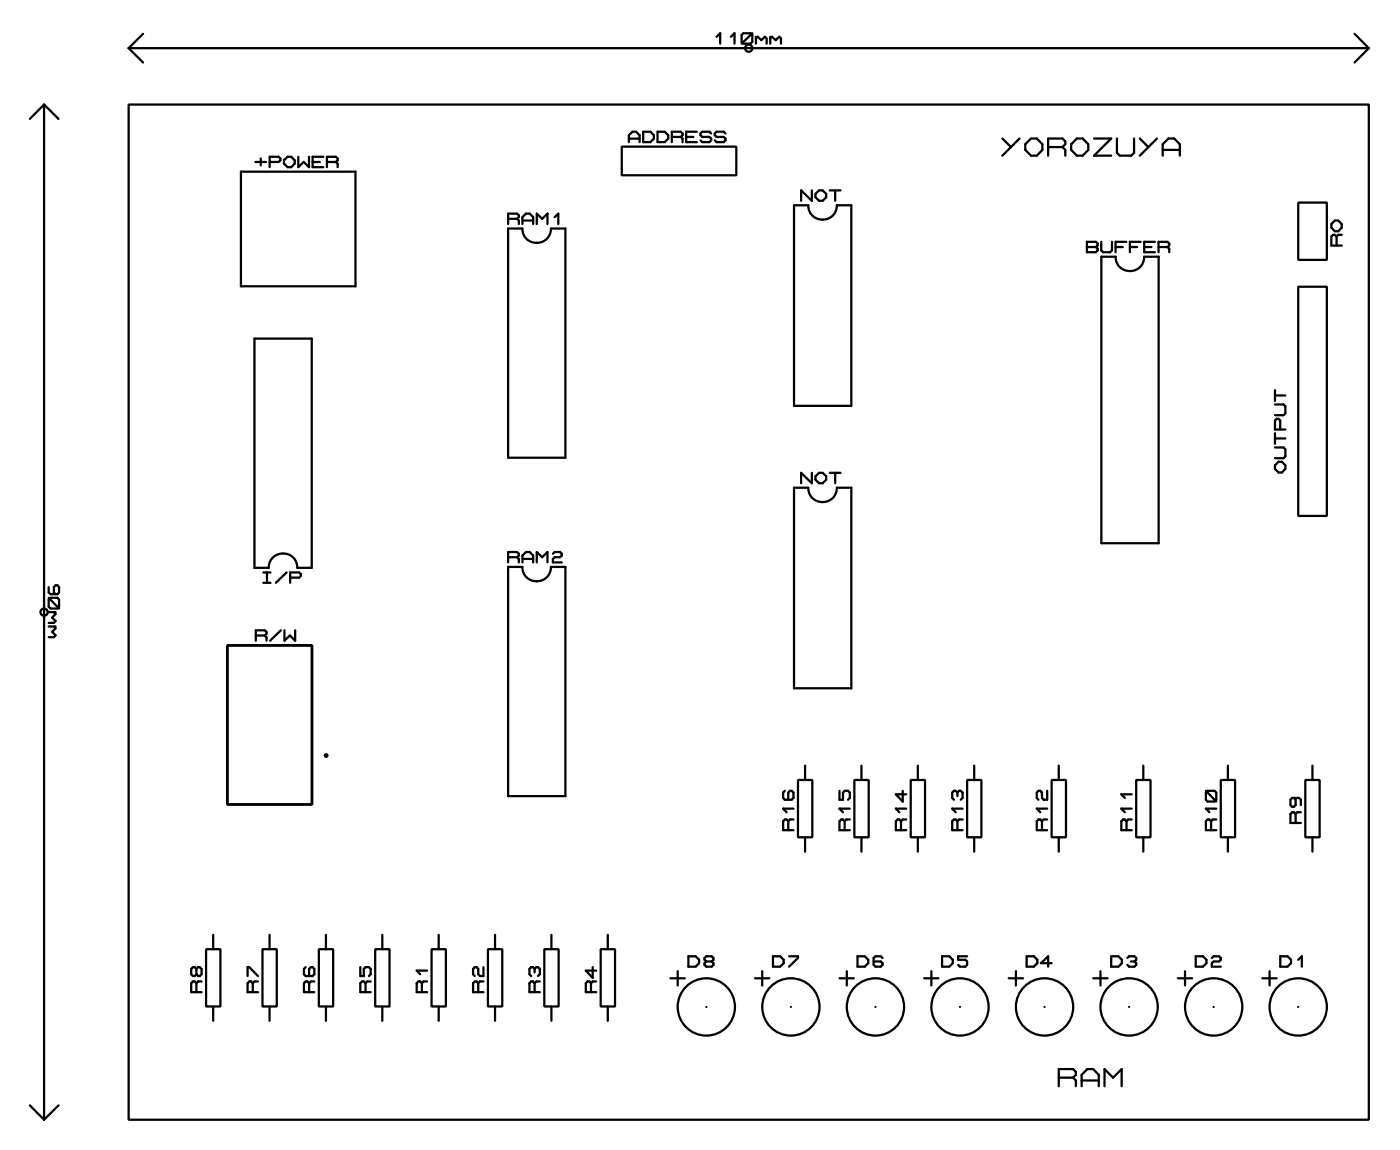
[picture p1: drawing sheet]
<svg xmlns="http://www.w3.org/2000/svg" width="124mm" height="102mm" viewBox="0 0 124 102" stroke-linecap="round" stroke-linejoin="round" font-family="sans-serif">
<g fill="none" stroke="#000" stroke-width=".2">
<path d="M3.9 9.3v90M3.9 9.3l-1.3 1.2M3.9 9.3l1.3 1.2M11.4 9.3h110v90h-110zM11.4 4.3h110M11.4 4.3l1.3 1.2M12.7 3l-1.3 1.3M21.4 15.2h10.1v10.2h-10.1zM22.6 14.4h1M23.1 14v.7M23.9 14.4h.8l.2-.2v-.2l-.2-.1h-.8v.9M25.2 14.2l.3-.3h.3l.3 .3v.3l-.3 .3h-.3l-.3-.3z"/>
<path d="M26.5 13.9v.9l.4-.4 .5 .4v-.9M27.7 14.4h.7M28.7 13.9h-1v.9h1M29 14.4h.8M29.8 14.4l.1-.2v-.2l-.1-.1h-.8v.9M29.8 14.4l.1 .1v.3M45.1 19.4h.8M45.9 19.4l.1-.2v-.1l-.1-.2h-.8v1M45.9 19.4l.1 .1v.4M46.3 19.5h1M46.3 19.9v-.7l.4-.3h.3l.3 .3v.7M47.6 19.9v-1l.5 .5 .5-.5v1"/>
<path d="M49.2 19.2l.3-.3v1M55.1 13h10.2v2.5h-10.2zM55.8 12.6v-.6l.3-.3h.3l.3 .3v.6M55.8 12.3h.9M57 11.7h.7l.3 .3v.3l-.3 .3h-.7zM58.3 11.7h.7l.3 .3v.3l-.3 .3h-.7zM59.6 12.1h.8M60.4 12.1l.1-.1v-.2l-.1-.1h-.8v.9M60.4 12.1l.1 .2v.3M60.9 12.1h.6M61.8 11.7h-.9v.9h.9M63.1 11.8l-.2-.1h-.6l-.2 .1v.2l.2 .1h.6l.2 .2v.1l-.2 .2h-.6l-.2-.2"/>
<path d="M63.6 3.3l.3-.4v1M64.3 11.8l-.1-.1h-.6l-.2 .1v.2l.2 .1h.6l.1 .2v.1l-.1 .2h-.6l-.2-.2M64.8 3.3l.3-.4v1M65.8 3.1l.1-.2h.7l.1 .2v.6l-.1 .2h-.7l-.1-.2zM66.7 2.9l-.9 1M67 3.3v.6M67 3.4l.2-.1 .3 .3 .3-.3 .2 .1v.5M68.3 3.3v.6M68.3 3.4l.2-.1 .3 .3 .3-.3 .2 .1v.5M70.4 18.2h1.3a1.27 1.27 0 0 0 1.3 1.3 1.27 1.27 0 0 0 1.2-1.3h1.3v17.8h-5.1zM72 16.9v.9l-.9-.9v.9M72.3 17.2l.3-.3h.4l.3 .3v.3l-.3 .3h-.4l-.3-.3z"/>
<path d="M73.6 16.9h.9M74.1 16.9v.9M88.9 12.3l.8 .7M90.4 12.3l-1.5 1.5M90.9 12.8l.5-.5h.6l.5 .5v.5l-.5 .5h-.6l-.5-.5zM93 13h1.2M94.2 13l.3-.2v-.3l-.3-.2h-1.2v1.5M94.2 13l.3 .3v.5M95.5 12.3h.5l.5 .5v.5l-.5 .5h-.5l-.5-.5v-.5zM97 12.3h1.6l-1.6 1.5h1.6M99.1 12.3v1.2l.2 .3h1l.3-.3v-1.2M101.1 12.3l.8 .7"/>
<path d="M102.6 12.3l-1.5 1.5M103.1 13.8v-1l.5-.5h.5l.5 .5v1M103.1 13.3h1.5M115.1 18h2.6v5h-2.6zM118.4 19.5h.3l.3 .4v.3l-.3 .3h-.3l-.3-.3v-.3zM120.1 3l1.3 1.3M121.4 4.3l-1.3 1.2M22.6 30h5v20.3h-1.2a1.27 1.27 0 0 0-1.3-1.2 1.27 1.27 0 0 0-1.3 1.2h-1.2zM45.1 20.3h1.2a1.27 1.27 0 0 0 1.3 1.2 1.27 1.27 0 0 0 1.3-1.2h1.2v20.3h-5zM96.4 21.4h.8l.2 .2v.1l-.2 .2 .2 .1v.2l-.2 .2h-.8zM96.4 21.9h.8M97.7 21.4v.8l.1 .2h.7l.1-.2v-.8"/>
<path d="M97.7 22.8h1.2a1.27 1.27 0 0 0 1.3 1.2 1.27 1.27 0 0 0 1.3-1.2h1.3v25.4h-5.1zM98.9 21.9h.7M99.9 21.4h-1v1M100.2 21.9h.7M101.2 21.4h-1v1M101.5 21.9h.6M102.4 21.4h-.9v1h.9M102.8 21.9h.7M103.5 21.9l.2-.2v-.1l-.2-.2h-.7v1M103.5 21.9l.2 .1v.4M113.1 34.6v.9M113.1 38.4v.9"/>
<path d="M113.1 35.9h.7l.2 .1v.6l-.2 .2h-.7M113.1 39.7h.7l.2 .1v.7l-.2 .1h-.7M113.1 38.9h.9M113.1 35.1h.9M113.5 38.1v-.8l-.1-.2h-.2l-.1 .2v.8h.9M115.1 25.4h2.6v20.3h-2.6zM118.5 21l-.1-.2h-.2l-.1 .2v.8h.9M118.5 21v.8M119 20.8h-.3l-.2 .2M4.3 52v.5l.2 .2h.6l.1-.2v-.5l-.1-.1h-.2l-.1 .1v.5l.1 .2M4.3 53l.9 .9M4.3 54.3h.6"/>
<path d="M4.3 55.5h.6M4.5 53h.6l.1 .2v.6l-.1 .1h-.6l-.2-.1v-.6zM4.8 54.3l.1 .1-.3 .3 .3 .4-.1 .1h-.5M4.8 55.5l.1 .2-.3 .3 .3 .3-.1 .2h-.5M22.7 56.3h.8M23.4 50.7h.6M23.4 51.7h.6M23.5 56.3l.1-.1v-.2l-.1-.1h-.8v.9M23.5 56.3l.1 .2v.3M23.7 50.7v1M24.9 55.9l-.9 .9M25.2 55.9v.9l.5-.5 .5 .5v-.9"/>
<path d="M25.4 50.7l-.9 1M25.7 51.2h.8l.2-.1v-.2l-.2-.2h-.8v1M45.1 50.3h1.2a1.27 1.27 0 0 0 1.3 1.2 1.27 1.27 0 0 0 1.3-1.2h1.2v20.3h-5zM45.1 49.4h.8M45.9 49.4l.1-.2v-.1l-.1-.2h-.8v1M45.9 49.4l.1 .1v.4M46.3 49.9v-.7l.4-.3h.3l.3 .3v.7M46.3 49.5h1M47.6 49.9v-1l.5 .5 .5-.5v1M49 49.1l.2-.2h.5l.1 .2v.1l-.1 .2h-.5l-.2 .1v.4h.8M70.4 43.2h1.3a1.27 1.27 0 0 0 1.3 1.3 1.27 1.27 0 0 0 1.2-1.3h1.3v17.8h-5.1zM72 41.9v.9l-.9-.9v.9"/>
<path d="M72.3 42.2l.3-.3h.4l.3 .3v.3l-.3 .3h-.4l-.3-.3zM73.6 41.9h.9M74.1 41.9v.9M113.1 41.2l.3-.3h.3l.3 .3v.4l-.3 .3h-.3l-.3-.3zM69.6 70.1l-.1 .2v.4l.1 .2h.6l.2-.2v-.4l-.2-.2h-.1l-.2 .2v.6M69.9 72.8l-.1-.2h-.2l-.1 .2v.8h.9M69.9 72.8v.8M70.4 72.6h-.3l-.2 .2M70.4 71.7h-.9l.3 .3M70.8 69.1h1.2v5.1h-1.2zM71.4 67.9v1.2M71.4 74.2v1.3"/>
<path d="M74.5 70.1v.8h.3v-.6l.1-.2h.3l.2 .2v.4l-.2 .2M74.9 72.8l-.1-.2h-.2l-.1 .2v.8h.9M74.9 72.8v.8M75.4 72.6h-.3l-.2 .2M75.4 71.7h-.9l.3 .3M75.8 69.1h1.2v5.1h-1.2zM76.4 67.9v1.2M76.4 74.2v1.3M79.9 72.8l-.1-.2h-.2l-.1 .2v.8h.9M79.9 72.8v.8M80.1 70.1v1l-.6-.7h.9M80.4 72.6h-.3l-.2 .2"/>
<path d="M80.4 71.7h-.9l.3 .3M80.8 69.1h1.2v5.1h-1.2zM81.4 67.9v1.2M81.4 74.2v1.3M84.9 72.8l-.1-.2h-.2l-.1 .2v.8h.9M84.9 70.3l-.1-.2h-.2l-.1 .2v.4l.1 .2M84.9 70.3l.2-.2h.1l.2 .2v.4l-.2 .2M84.9 70.3v.3M84.9 72.8v.8M85.4 72.6h-.3l-.2 .2M85.4 71.7h-.9l.3 .3M85.8 69.1h1.2v5.1h-1.2z"/>
<path d="M86.4 67.9v1.2M86.4 74.2v1.3M92.4 72.8l-.1-.2h-.2l-.1 .2v.8h.9M92.4 72.8v.8M92.9 72.6h-.3l-.2 .2M92.9 71.7h-.9l.3 .3M92.9 70.1v.8h-.3l-.2-.2v-.4l-.1-.2h-.2l-.1 .2v.4l.1 .2M93.3 69.1h1.2v5.1h-1.2zM93.9 67.9v1.2M93.9 74.2v1.3M99.9 72.8l-.1-.2h-.2l-.1 .2v.8h.9M99.9 72.8v.8"/>
<path d="M100.4 72.6h-.3l-.2 .2M100.4 71.7h-.9l.3 .3M100.4 70.4h-.9l.3 .3M100.8 69.1h1.2v5.1h-1.2zM101.4 67.9v1.2M101.4 74.2v1.3M107 70.1l.9 1M107.1 70.1h.6l.2 .2v.6l-.2 .2h-.6l-.1-.2v-.6zM107.4 72.8l-.1-.2h-.2l-.1 .2v.8h.9M107.4 72.8v.8M107.9 72.6h-.3l-.2 .2M107.9 71.7h-.9l.3 .3"/>
<path d="M108.3 69.1h1.2v5.1h-1.2zM108.9 67.9v1.2M108.9 74.2v1.3M114.8 70.7l.1 .2v.5l-.1 .1h-.2l-.1-.1v-.5l.1-.2h.6l.2 .2v.5M114.9 72.2l-.1-.2h-.2l-.1 .2v.8h.9M114.9 72.2v.8M115.4 72h-.3l-.2 .2M115.8 69.1h1.2v5.1h-1.2zM116.4 67.9v1.2M116.4 74.2v1.3M2.6 98l1.3 1.3M5.2 98l-1.3 1.3"/>
<path d="M17.4 87.2l-.1-.2h-.2l-.1 .2v.8h.9M17.4 85.9l-.1-.2h-.2l-.1 .2v.5l.1 .1h.2l.1-.1M17.4 85.9l.2-.2h.1l.2 .2v.5l-.2 .1h-.1l-.2-.1M17.4 85.9v.5M17.4 87.2v.8M17.9 87h-.3l-.2 .2M18.3 84.1h1.2v5.1h-1.2zM18.9 82.9v1.2M18.9 89.2v1.3M22 86.5v-.8h.1l.8 .8M22.4 87.2l-.1-.2h-.2l-.1 .2v.8h.9M22.4 87.2v.8"/>
<path d="M22.9 87h-.3l-.2 .2M23.3 84.1h1.2v5.1h-1.2zM23.9 82.9v1.2M23.9 89.2v1.3M27.1 85.7l-.1 .2v.5l.1 .1h.6l.2-.1v-.5l-.2-.2h-.1l-.2 .2v.6M27.4 87.2v.8M27.4 87.2l-.1-.2h-.2l-.1 .2v.8h.9M27.9 87h-.3l-.2 .2M28.3 84.1h1.2v5.1h-1.2zM28.9 82.9v1.2M28.9 89.2v1.3M32 85.7v.8h.3v-.6l.1-.2h.3l.2 .2v.5l-.2 .1"/>
<path d="M32.4 87.2l-.1-.2h-.2l-.1 .2v.8h.9M32.4 87.2v.8M32.9 87h-.3l-.2 .2M33.3 84.1h1.2v5.1h-1.2zM33.9 82.9v1.2M33.9 89.2v1.3M37.4 87.2l-.1-.2h-.2l-.1 .2v.8h.9M37.4 87.2v.8M37.9 87h-.3l-.2 .2M37.9 86h-.9l.3 .4M38.3 84.1h1.2v5.1h-1.2zM38.9 82.9v1.2"/>
<path d="M38.9 89.2v1.3M42.4 87.2l-.1-.2h-.2l-.1 .2v.8h.9M42.4 87.2v.8M42.9 87h-.3l-.2 .2M42.9 85.7v.8h-.3l-.2-.1v-.5l-.1-.2h-.2l-.1 .2v.5l.1 .1M43.3 84.1h1.2v5.1h-1.2zM43.9 82.9v1.2M43.9 89.2v1.3M47.4 87.2l-.1-.2h-.2l-.1 .2v.8h.9M47.4 85.9l-.1-.2h-.2l-.1 .2v.5l.1 .1M47.4 85.9l.2-.2h.1l.2 .2v.5l-.2 .1M47.4 85.9v.3"/>
<path d="M47.4 87.2v.8M47.9 87h-.3l-.2 .2M48.3 84.1h1.2v5.1h-1.2zM48.9 82.9v1.2M48.9 89.2v1.3M52.4 87.2l-.1-.2h-.2l-.1 .2v.8h.9M52.4 87.2v.8M52.6 85.7v1l-.6-.7h.9M52.9 87h-.3l-.2 .2M53.3 84.1h1.2v5.1h-1.2zM53.9 82.9v1.2M53.9 89.2v1.3"/>
<path d="M59.5 86.7h1.2M60.1 86.1v1.3M61.1 84.8h.6l.3 .3v.3l-.3 .3h-.6zM62.6 85.2l-.1-.1v-.2l.1-.1h.5l.2 .1v.2l-.2 .1M62.6 85.2l-.1 .2v.1l.1 .2h.5l.2-.2v-.1l-.2-.2M62.6 85.2h.5M62.6 89.3h.1M67 86.7h1.2M67.6 86.1v1.3M68.6 84.8h.6l.3 .3v.3l-.3 .3h-.6zM70 84.8h.8v.1l-.8 .8M70.1 89.3h.1"/>
<path d="M74.5 86.7h1.2M75.1 86.1v1.3M76.1 84.8h.6l.3 .3v.3l-.3 .3h-.6zM77.6 89.3h.1M78.3 84.9l-.2-.1h-.5l-.1 .1v.6l.1 .2h.5l.2-.2v-.1l-.2-.2h-.6M82 86.7h1.2M82.6 86.1v1.3M83.6 84.8h.6l.3 .3v.3l-.3 .3h-.6zM85.1 89.3h.1M85.8 84.8h-.8v.3h.6l.2 .1v.3l-.2 .2h-.5l-.1-.2M89.5 86.7h1.2M90.1 86.1v1.3"/>
<path d="M91.1 84.8h.6l.3 .3v.3l-.3 .3h-.6zM92.6 89.3h.1M93.3 85.4h-1l.7-.6v.9M93.9 95.5h1.3M95.2 95.5l.2-.2v-.3l-.2-.2h-1.3v1.5M95.2 95.5l.2 .3v.5M95.9 96.3v-1l.5-.5h.6l.5 .5v1M95.9 95.8h1.6M97 86.7h1.2M97.6 86.1v1.3M98 96.3v-1.5l.7 .7 .8-.7v1.5M98.6 84.8h.6l.3 .3v.3l-.3 .3h-.6z"/>
<path d="M100 84.9l.1-.1h.5l.2 .1v.2l-.2 .1M100.1 89.3h.1M100.3 85.2h.3M100.6 85.2l.2 .2v.1l-.2 .2h-.5l-.1-.2M104.5 86.7h1.2M105.1 86.1v1.3M106.1 84.8h.6l.3 .3v.3l-.3 .3h-.6zM107.5 84.9l.1-.1h.5l.2 .1v.2l-.2 .1h-.5l-.1 .2v.3h.8M107.6 89.3h.1M112 86.7h1.2M112.6 86.1v1.3M113.6 84.8h.6l.3 .3v.3l-.3 .3h-.6z"/>
<path d="M115.1 89.3h.1M115.1 85.1l.4-.3v.9"/>
<circle cx="66.4" cy="4.3" r=".32"/>
<circle cx="3.9" cy="54.3" r=".32"/>
<circle cx="62.6" cy="89.3" r="2.54"/>
<circle cx="70.1" cy="89.3" r="2.54"/>
<circle cx="77.6" cy="89.3" r="2.54"/>
<circle cx="85.1" cy="89.3" r="2.54"/>
<circle cx="92.6" cy="89.3" r="2.54"/>
<circle cx="100.1" cy="89.3" r="2.54"/>
<circle cx="107.6" cy="89.3" r="2.54"/>
<circle cx="115.1" cy="89.3" r="2.54"/>
</g>
<g fill="none" stroke="#000" stroke-width=".25">
<path d="M20.2 57.2h7.5v14.1h-7.5z"/>
<circle cx="28.9" cy="67" r=".09"/>
</g>
</svg>
